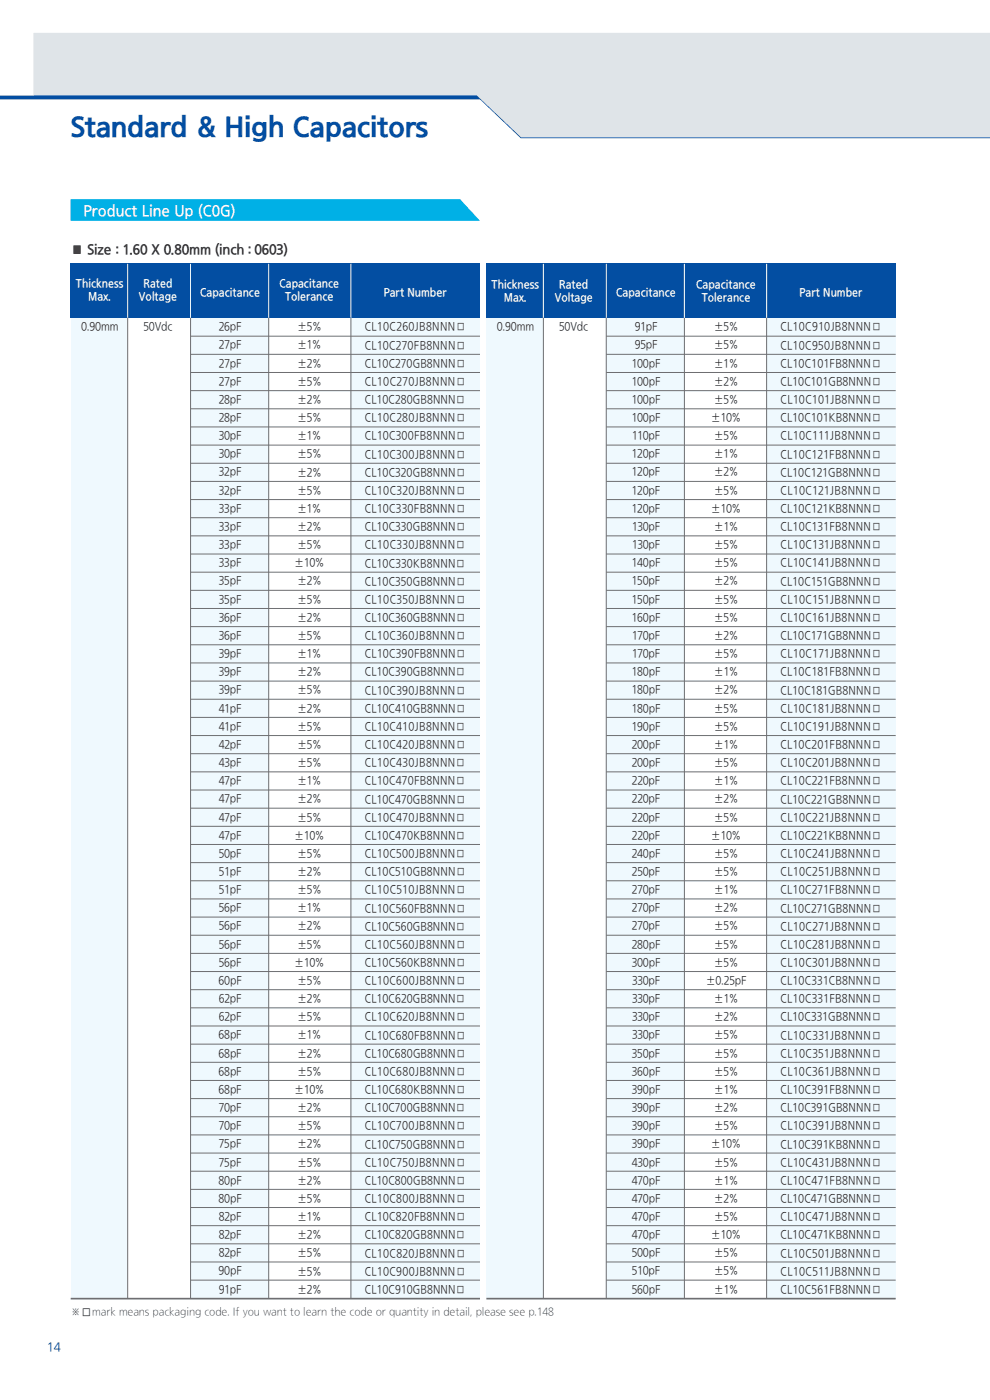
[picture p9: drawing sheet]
<svg xmlns="http://www.w3.org/2000/svg" width="210mm" height="297mm" viewBox="0 0 210 297" stroke-linecap="round" stroke-linejoin="round" font-family="sans-serif">
<defs><g id="words">
<text font-size="6.3" fill="#034ea2" x="15" y="29.2">Standard &amp; High Capacitors</text>
<text font-size="3.5" fill="#fff" x="17.7" y="46">Product Line Up (C0G)</text>
<text font-size="3.2" fill="#231f20" x="15" y="54.2">■ Size : 1.60 X 0.80mm (inch : 0603)</text>
<text font-size="2.8" fill="#231f20" x="17.1" y="279.5">□</text>
<text font-size="2.8" fill="#00377b" x="10" y="286.7">14</text>
<g font-size="2.6" fill="#fff">
<text x="16.1" y="61.1">Thickness</text>
<text x="18.7" y="63.9">Max.</text>
<text x="29.5" y="63.9">Voltage</text>
<text x="30.5" y="61.1">Rated</text>
<text x="42.5" y="63">Capacitance</text>
<text x="59.3" y="61.1">Capacitance</text>
<text x="60.5" y="63.9">Tolerance</text>
<text x="81.4" y="63">Part Number</text>
<text x="104.3" y="61.2">Thickness</text>
<text x="106.9" y="64.1">Max.</text>
<text x="117.7" y="64.1">Voltage</text>
<text x="118.6" y="61.2">Rated</text>
<text x="130.7" y="63">Capacitance</text>
<text x="147.7" y="61.2">Capacitance</text>
<text x="148.9" y="64.1">Tolerance</text>
<text x="169.6" y="63">Part Number</text>
</g>
<g font-size="2.6" fill="#231f20">
<text x="17.2" y="70.3">0.90mm</text>
<text x="30.4" y="70.3">50Vdc</text>
<text x="46.4" y="70.3">26pF</text>
<text x="63" y="70.3">±5%</text>
<text x="77.4" y="70.3">CL10C260JB8NNN□</text>
<text x="105.4" y="70.3">0.90mm</text>
<text x="118.6" y="70.3">50Vdc</text>
<text x="134.6" y="70.3">91pF</text>
<text x="151.4" y="70.3">±5%</text>
<text x="165.6" y="70.3">CL10C910JB8NNN□</text>
<text x="46.4" y="74.1">27pF</text>
<text x="46.4" y="78">27pF</text>
<text x="63" y="78">±2%</text>
<text x="63" y="74.1">±1%</text>
<text x="77.4" y="74.2">CL10C270FB8NNN□</text>
<text x="134" y="78">100pF</text>
<text x="134.6" y="74.1">95pF</text>
<text x="151.4" y="74.1">±5%</text>
<text x="151.4" y="78">±1%</text>
<text x="165.6" y="74.2">CL10C950JB8NNN□</text>
<text x="46.4" y="81.8">27pF</text>
<text x="63" y="81.8">±5%</text>
<text x="77.4" y="78">CL10C270GB8NNN□</text>
<text x="77.4" y="81.9">CL10C270JB8NNN□</text>
<text x="134" y="81.8">100pF</text>
<text x="151.4" y="81.8">±2%</text>
<text x="165.6" y="78">CL10C101FB8NNN□</text>
<text x="165.6" y="81.9">CL10C101GB8NNN□</text>
<text x="46.4" y="85.7">28pF</text>
<text x="46.4" y="89.5">28pF</text>
<text x="63" y="85.7">±2%</text>
<text x="63" y="89.5">±5%</text>
<text x="77.4" y="85.7">CL10C280GB8NNN□</text>
<text x="77.4" y="89.6">CL10C280JB8NNN□</text>
<text x="134" y="85.7">100pF</text>
<text x="134" y="89.5">100pF</text>
<text x="150.8" y="89.5">±10%</text>
<text x="151.4" y="85.7">±5%</text>
<text x="165.6" y="85.7">CL10C101JB8NNN□</text>
<text x="165.6" y="89.6">CL10C101KB8NNN□</text>
<text x="46.4" y="93.4">30pF</text>
<text x="63" y="93.4">±1%</text>
<text x="77.4" y="93.4">CL10C300FB8NNN□</text>
<text x="134.1" y="93.4">110pF</text>
<text x="151.4" y="93.4">±5%</text>
<text x="165.6" y="93.4">CL10C111JB8NNN□</text>
<text x="46.4" y="97.2">30pF</text>
<text x="46.4" y="101.1">32pF</text>
<text x="63" y="97.2">±5%</text>
<text x="63" y="101.1">±2%</text>
<text x="77.4" y="97.3">CL10C300JB8NNN□</text>
<text x="77.4" y="101.1">CL10C320GB8NNN□</text>
<text x="134.1" y="97.2">120pF</text>
<text x="134.1" y="101.1">120pF</text>
<text x="151.4" y="101.1">±2%</text>
<text x="151.4" y="97.2">±1%</text>
<text x="165.6" y="97.3">CL10C121FB8NNN□</text>
<text x="165.6" y="101.1">CL10C121GB8NNN□</text>
<text x="46.4" y="104.9">32pF</text>
<text x="63" y="104.9">±5%</text>
<text x="77.4" y="105">CL10C320JB8NNN□</text>
<text x="134.1" y="104.9">120pF</text>
<text x="151.4" y="104.9">±5%</text>
<text x="165.6" y="105">CL10C121JB8NNN□</text>
<text x="46.4" y="108.8">33pF</text>
<text x="46.4" y="112.6">33pF</text>
<text x="63" y="112.6">±2%</text>
<text x="63" y="108.8">±1%</text>
<text x="77.4" y="108.8">CL10C330FB8NNN□</text>
<text x="77.4" y="112.7">CL10C330GB8NNN□</text>
<text x="134.1" y="108.8">120pF</text>
<text x="134.1" y="112.6">130pF</text>
<text x="150.8" y="108.8">±10%</text>
<text x="151.4" y="112.6">±1%</text>
<text x="165.6" y="108.8">CL10C121KB8NNN□</text>
<text x="165.6" y="112.7">CL10C131FB8NNN□</text>
<text x="46.4" y="116.5">33pF</text>
<text x="63" y="116.5">±5%</text>
<text x="77.4" y="116.5">CL10C330JB8NNN□</text>
<text x="134.1" y="116.5">130pF</text>
<text x="151.4" y="116.5">±5%</text>
<text x="165.6" y="116.5">CL10C131JB8NNN□</text>
<text x="46.4" y="124.2">35pF</text>
<text x="46.4" y="120.3">33pF</text>
<text x="62.4" y="120.3">±10%</text>
<text x="63" y="124.2">±2%</text>
<text x="77.4" y="120.4">CL10C330KB8NNN□</text>
<text x="77.4" y="124.2">CL10C350GB8NNN□</text>
<text x="134" y="120.3">140pF</text>
<text x="134.1" y="124.2">150pF</text>
<text x="151.4" y="120.3">±5%</text>
<text x="151.4" y="124.2">±2%</text>
<text x="165.6" y="120.4">CL10C141JB8NNN□</text>
<text x="165.6" y="124.2">CL10C151GB8NNN□</text>
<text x="46.4" y="131.9">36pF</text>
<text x="46.4" y="128">35pF</text>
<text x="63" y="128.1">±5%</text>
<text x="63" y="131.9">±2%</text>
<text x="77.4" y="128.1">CL10C350JB8NNN□</text>
<text x="77.4" y="132">CL10C360GB8NNN□</text>
<text x="134" y="131.9">160pF</text>
<text x="134.1" y="128">150pF</text>
<text x="151.4" y="128">±5%</text>
<text x="151.4" y="131.9">±5%</text>
<text x="165.6" y="128.1">CL10C151JB8NNN□</text>
<text x="165.6" y="131.9">CL10C161JB8NNN□</text>
<text x="46.4" y="135.8">36pF</text>
<text x="63" y="135.8">±5%</text>
<text x="77.4" y="135.8">CL10C360JB8NNN□</text>
<text x="134.1" y="135.8">170pF</text>
<text x="151.4" y="135.8">±2%</text>
<text x="165.6" y="135.8">CL10C171GB8NNN□</text>
<text x="46.4" y="139.6">39pF</text>
<text x="46.4" y="143.5">39pF</text>
<text x="63" y="143.5">±2%</text>
<text x="63" y="139.6">±1%</text>
<text x="77.4" y="139.7">CL10C390FB8NNN□</text>
<text x="77.4" y="143.5">CL10C390GB8NNN□</text>
<text x="134" y="143.5">180pF</text>
<text x="134.1" y="139.6">170pF</text>
<text x="151.4" y="139.6">±5%</text>
<text x="151.4" y="143.5">±1%</text>
<text x="165.6" y="139.7">CL10C171JB8NNN□</text>
<text x="165.6" y="143.5">CL10C181FB8NNN□</text>
<text x="46.4" y="147.3">39pF</text>
<text x="63" y="147.3">±5%</text>
<text x="77.4" y="147.4">CL10C390JB8NNN□</text>
<text x="134" y="147.3">180pF</text>
<text x="151.4" y="147.3">±2%</text>
<text x="165.6" y="147.4">CL10C181GB8NNN□</text>
<text x="46.4" y="151.2">41pF</text>
<text x="46.4" y="155">41pF</text>
<text x="63" y="151.2">±2%</text>
<text x="63" y="155">±5%</text>
<text x="77.4" y="151.2">CL10C410GB8NNN□</text>
<text x="77.4" y="155.1">CL10C410JB8NNN□</text>
<text x="134" y="155">190pF</text>
<text x="134" y="151.2">180pF</text>
<text x="151.4" y="151.2">±5%</text>
<text x="151.4" y="155">±5%</text>
<text x="165.6" y="151.2">CL10C181JB8NNN□</text>
<text x="165.6" y="155.1">CL10C191JB8NNN□</text>
<text x="46.4" y="158.9">42pF</text>
<text x="63" y="158.9">±5%</text>
<text x="77.4" y="158.9">CL10C420JB8NNN□</text>
<text x="134" y="158.9">200pF</text>
<text x="151.4" y="158.9">±1%</text>
<text x="165.6" y="158.9">CL10C201FB8NNN□</text>
<text x="46.4" y="162.7">43pF</text>
<text x="46.4" y="166.6">47pF</text>
<text x="63" y="162.7">±5%</text>
<text x="63" y="166.6">±1%</text>
<text x="77.4" y="162.8">CL10C430JB8NNN□</text>
<text x="77.4" y="166.6">CL10C470FB8NNN□</text>
<text x="134" y="162.7">200pF</text>
<text x="134" y="166.6">220pF</text>
<text x="151.4" y="162.7">±5%</text>
<text x="151.4" y="166.6">±1%</text>
<text x="165.6" y="162.8">CL10C201JB8NNN□</text>
<text x="165.6" y="166.6">CL10C221FB8NNN□</text>
<text x="46.4" y="170.4">47pF</text>
<text x="63" y="170.4">±2%</text>
<text x="77.4" y="170.5">CL10C470GB8NNN□</text>
<text x="134" y="170.4">220pF</text>
<text x="151.4" y="170.4">±2%</text>
<text x="165.6" y="170.5">CL10C221GB8NNN□</text>
<text x="46.4" y="174.3">47pF</text>
<text x="46.4" y="178.1">47pF</text>
<text x="62.4" y="178.1">±10%</text>
<text x="63" y="174.3">±5%</text>
<text x="77.4" y="174.3">CL10C470JB8NNN□</text>
<text x="77.4" y="178.2">CL10C470KB8NNN□</text>
<text x="134" y="174.3">220pF</text>
<text x="134" y="178.1">220pF</text>
<text x="150.8" y="178.1">±10%</text>
<text x="151.4" y="174.3">±5%</text>
<text x="165.6" y="174.3">CL10C221JB8NNN□</text>
<text x="165.6" y="178.2">CL10C221KB8NNN□</text>
<text x="46.4" y="182">50pF</text>
<text x="46.4" y="185.8">51pF</text>
<text x="63" y="182">±5%</text>
<text x="63" y="185.8">±2%</text>
<text x="77.4" y="182">CL10C500JB8NNN□</text>
<text x="77.4" y="185.9">CL10C510GB8NNN□</text>
<text x="134" y="182">240pF</text>
<text x="134" y="185.8">250pF</text>
<text x="151.4" y="182">±5%</text>
<text x="151.4" y="185.8">±5%</text>
<text x="165.6" y="182">CL10C241JB8NNN□</text>
<text x="165.6" y="185.9">CL10C251JB8NNN□</text>
<text x="46.4" y="189.7">51pF</text>
<text x="63" y="189.7">±5%</text>
<text x="77.4" y="189.7">CL10C510JB8NNN□</text>
<text x="134.1" y="189.7">270pF</text>
<text x="151.4" y="189.7">±1%</text>
<text x="165.6" y="189.7">CL10C271FB8NNN□</text>
<text x="46.4" y="193.5">56pF</text>
<text x="46.4" y="197.4">56pF</text>
<text x="63" y="197.4">±2%</text>
<text x="63" y="193.5">±1%</text>
<text x="77.4" y="193.6">CL10C560FB8NNN□</text>
<text x="77.4" y="197.4">CL10C560GB8NNN□</text>
<text x="134.1" y="193.5">270pF</text>
<text x="134.1" y="197.4">270pF</text>
<text x="151.4" y="193.5">±2%</text>
<text x="151.4" y="197.4">±5%</text>
<text x="165.6" y="193.6">CL10C271GB8NNN□</text>
<text x="165.6" y="197.4">CL10C271JB8NNN□</text>
<text x="46.4" y="201.2">56pF</text>
<text x="63" y="201.2">±5%</text>
<text x="77.4" y="201.3">CL10C560JB8NNN□</text>
<text x="134" y="201.2">280pF</text>
<text x="151.4" y="201.2">±5%</text>
<text x="165.6" y="201.3">CL10C281JB8NNN□</text>
<text x="46.4" y="208.9">60pF</text>
<text x="46.4" y="205.1">56pF</text>
<text x="62.4" y="205.1">±10%</text>
<text x="63" y="209">±5%</text>
<text x="77.4" y="205.1">CL10C560KB8NNN□</text>
<text x="77.4" y="209">CL10C600JB8NNN□</text>
<text x="134" y="205.1">300pF</text>
<text x="134.1" y="208.9">330pF</text>
<text x="149.7" y="208.9">±0.25pF</text>
<text x="151.4" y="205.1">±5%</text>
<text x="165.6" y="205.1">CL10C301JB8NNN□</text>
<text x="165.6" y="209">CL10C331CB8NNN□</text>
<text x="46.4" y="212.8">62pF</text>
<text x="63" y="212.8">±2%</text>
<text x="77.4" y="212.8">CL10C620GB8NNN□</text>
<text x="134.1" y="212.8">330pF</text>
<text x="151.4" y="212.8">±1%</text>
<text x="165.6" y="212.8">CL10C331FB8NNN□</text>
<text x="46.4" y="220.5">68pF</text>
<text x="46.4" y="216.7">62pF</text>
<text x="63" y="216.7">±5%</text>
<text x="63" y="220.5">±1%</text>
<text x="77.4" y="216.7">CL10C620JB8NNN□</text>
<text x="77.4" y="220.6">CL10C680FB8NNN□</text>
<text x="134.1" y="216.7">330pF</text>
<text x="134.1" y="220.5">330pF</text>
<text x="151.4" y="216.7">±2%</text>
<text x="151.4" y="220.5">±5%</text>
<text x="165.6" y="216.7">CL10C331GB8NNN□</text>
<text x="165.6" y="220.6">CL10C331JB8NNN□</text>
<text x="46.4" y="224.4">68pF</text>
<text x="63" y="224.4">±2%</text>
<text x="77.4" y="224.4">CL10C680GB8NNN□</text>
<text x="134.1" y="224.4">350pF</text>
<text x="151.4" y="224.4">±5%</text>
<text x="165.6" y="224.4">CL10C351JB8NNN□</text>
<text x="46.4" y="228.2">68pF</text>
<text x="46.4" y="232.1">68pF</text>
<text x="62.4" y="232.1">±10%</text>
<text x="63" y="228.2">±5%</text>
<text x="77.4" y="228.3">CL10C680JB8NNN□</text>
<text x="77.4" y="232.1">CL10C680KB8NNN□</text>
<text x="134" y="232.1">390pF</text>
<text x="134" y="228.2">360pF</text>
<text x="151.4" y="228.2">±5%</text>
<text x="151.4" y="232.1">±1%</text>
<text x="165.6" y="228.3">CL10C361JB8NNN□</text>
<text x="165.6" y="232.1">CL10C391FB8NNN□</text>
<text x="46.4" y="235.9">70pF</text>
<text x="46.4" y="239.8">70pF</text>
<text x="63" y="235.9">±2%</text>
<text x="63" y="239.8">±5%</text>
<text x="77.4" y="236">CL10C700GB8NNN□</text>
<text x="77.4" y="239.8">CL10C700JB8NNN□</text>
<text x="134" y="235.9">390pF</text>
<text x="134" y="239.8">390pF</text>
<text x="151.4" y="235.9">±2%</text>
<text x="151.4" y="239.8">±5%</text>
<text x="165.6" y="236">CL10C391GB8NNN□</text>
<text x="165.6" y="239.8">CL10C391JB8NNN□</text>
<text x="46.4" y="243.6">75pF</text>
<text x="63" y="243.6">±2%</text>
<text x="77.4" y="243.7">CL10C750GB8NNN□</text>
<text x="134" y="243.6">390pF</text>
<text x="150.8" y="243.6">±10%</text>
<text x="165.6" y="243.7">CL10C391KB8NNN□</text>
<text x="46.4" y="251.3">80pF</text>
<text x="46.4" y="247.5">75pF</text>
<text x="63" y="247.5">±5%</text>
<text x="63" y="251.3">±2%</text>
<text x="77.4" y="247.5">CL10C750JB8NNN□</text>
<text x="77.4" y="251.4">CL10C800GB8NNN□</text>
<text x="134" y="247.5">430pF</text>
<text x="134" y="251.3">470pF</text>
<text x="151.4" y="247.5">±5%</text>
<text x="151.4" y="251.3">±1%</text>
<text x="165.6" y="247.5">CL10C431JB8NNN□</text>
<text x="165.6" y="251.4">CL10C471FB8NNN□</text>
<text x="46.4" y="255.2">80pF</text>
<text x="63" y="255.2">±5%</text>
<text x="77.4" y="255.2">CL10C800JB8NNN□</text>
<text x="134" y="255.2">470pF</text>
<text x="151.4" y="255.2">±2%</text>
<text x="165.6" y="255.2">CL10C471GB8NNN□</text>
<text x="46.4" y="259">82pF</text>
<text x="46.4" y="262.9">82pF</text>
<text x="63" y="262.9">±2%</text>
<text x="63" y="259">±1%</text>
<text x="77.4" y="259.1">CL10C820FB8NNN□</text>
<text x="77.4" y="262.9">CL10C820GB8NNN□</text>
<text x="134" y="259">470pF</text>
<text x="134" y="262.9">470pF</text>
<text x="150.8" y="262.9">±10%</text>
<text x="151.4" y="259">±5%</text>
<text x="165.6" y="259.1">CL10C471JB8NNN□</text>
<text x="165.6" y="262.9">CL10C471KB8NNN□</text>
<text x="46.4" y="266.7">82pF</text>
<text x="63" y="266.7">±5%</text>
<text x="77.4" y="266.8">CL10C820JB8NNN□</text>
<text x="134" y="266.7">500pF</text>
<text x="151.4" y="266.7">±5%</text>
<text x="165.6" y="266.8">CL10C501JB8NNN□</text>
<text x="46.4" y="270.6">90pF</text>
<text x="46.4" y="274.4">91pF</text>
<text x="63" y="270.6">±5%</text>
<text x="63" y="274.4">±2%</text>
<text x="77.4" y="270.6">CL10C900JB8NNN□</text>
<text x="77.4" y="274.5">CL10C910GB8NNN□</text>
<text x="134" y="274.4">560pF</text>
<text x="134.1" y="270.6">510pF</text>
<text x="151.4" y="270.6">±5%</text>
<text x="151.4" y="274.4">±1%</text>
<text x="165.6" y="270.6">CL10C511JB8NNN□</text>
<text x="165.6" y="274.5">CL10C561FB8NNN□</text>
</g>
<g font-size="2.5" fill="#231f20">
<text x="15" y="279.3">※</text>
<text x="19.6" y="279.3">mark means packaging code. If you want to learn the code or quantity in detail, please see p.148</text>
</g>
</g></defs>
<path d="M7.1 7h202.9v22.2h-99.5l-8.9-8.3h-94.5z" fill="#dfe4e8"/>
<path d="M0 20.3h101.2l9.3 8.8h99.5v.2h-99.5l-8.7-8.2h-101.8z" fill="#034ea2"/>
<path d="M15 42.3h82.6l4.2 4.5h-86.8z" fill="#00b0e6"/>
<g fill="#eff9fe">
<path d="M15 67.4h12.1v208.1h-12.1z"/>
<path d="M40.4 67.4h16.6v208.1h-16.6z"/>
<path d="M74.4 67.4h27.4v208.1h-27.4z"/>
</g>
<path d="M15 56h86.8v11.4h-86.8z" fill="#034ea2"/>
<g fill="none" stroke="#6d6e71" stroke-width=".21">
<path d="M27.1 67.4v208.1M40.4 71.3h61.4M40.4 75.2h61.4M40.4 79h61.4M40.4 67.4v208.1M57 67.4v208.1M74.4 67.4v208.1M40.4 82.9h61.4M40.4 86.7h61.4M40.4 90.6h61.4M40.4 94.4h61.4M40.4 98.3h61.4"/>
<path d="M40.4 102.1h61.4M40.4 106h61.4M40.4 109.8h61.4M40.4 113.7h61.4M40.4 117.5h61.4M40.4 121.4h61.4M40.4 125.2h61.4M40.4 129.1h61.4M40.4 132.9h61.4M40.4 136.8h61.4M40.4 140.6h61.4M40.4 144.5h61.4"/>
<path d="M40.4 148.3h61.4M40.4 152.2h61.4M40.4 156h61.4M40.4 159.9h61.4M40.4 163.7h61.4M40.4 167.6h61.4M40.4 171.4h61.4M40.4 175.3h61.4M40.4 179.1h61.4M40.4 183h61.4M40.4 186.9h61.4M40.4 190.7h61.4"/>
<path d="M40.4 194.6h61.4M40.4 198.4h61.4M40.4 202.3h61.4M40.4 206.1h61.4M40.4 210h61.4M40.4 213.8h61.4M40.4 217.7h61.4M40.4 221.5h61.4M40.4 225.4h61.4M40.4 229.2h61.4M40.4 233.1h61.4M40.4 236.9h61.4"/>
<path d="M40.4 240.8h61.4M40.4 244.6h61.4M40.4 248.5h61.4M40.4 252.3h61.4M40.4 256.2h61.4M40.4 260h61.4M40.4 263.9h61.4M40.4 267.7h61.4M40.4 271.6h61.4"/>
</g>
<path d="M15 275.5h86.8" fill="none" stroke="#6d6e71" stroke-width=".35"/>
<path d="M27.1 56v11.4M40.4 56v11.4M57 56v11.4M74.4 56v11.4" fill="none" stroke="#fff" stroke-width=".21"/>
<g fill="#eff9fe">
<path d="M103.2 67.4h12.1v208.1h-12.1z"/>
<path d="M128.6 67.4h16.6v208.1h-16.6z"/>
<path d="M162.6 67.4h27.4v208.1h-27.4z"/>
</g>
<path d="M103.2 56h86.8v11.4h-86.8z" fill="#034ea2"/>
<g fill="none" stroke="#6d6e71" stroke-width=".21">
<path d="M115.3 67.4v208.1M128.6 71.3h61.4M128.6 75.2h61.4M128.6 79h61.4M128.6 67.4v208.1M145.2 67.4v208.1M162.6 67.4v208.1M128.6 82.9h61.4M128.6 86.7h61.4M128.6 90.6h61.4M128.6 94.4h61.4M128.6 98.3h61.4"/>
<path d="M128.6 102.1h61.4M128.6 106h61.4M128.6 109.8h61.4M128.6 113.7h61.4M128.6 117.5h61.4M128.6 121.4h61.4M128.6 125.2h61.4M128.6 129.1h61.4M128.6 132.9h61.4M128.6 136.8h61.4M128.6 140.6h61.4M128.6 144.5h61.4"/>
<path d="M128.6 148.3h61.4M128.6 152.2h61.4M128.6 156h61.4M128.6 159.9h61.4M128.6 163.7h61.4M128.6 167.6h61.4M128.6 171.4h61.4M128.6 175.3h61.4M128.6 179.1h61.4M128.6 183h61.4M128.6 186.9h61.4M128.6 190.7h61.4"/>
<path d="M128.6 194.6h61.4M128.6 198.4h61.4M128.6 202.3h61.4M128.6 206.1h61.4M128.6 210h61.4M128.6 213.8h61.4M128.6 217.7h61.4M128.6 221.5h61.4M128.6 225.4h61.4M128.6 229.2h61.4M128.6 233.1h61.4M128.6 236.9h61.4"/>
<path d="M128.6 240.8h61.4M128.6 244.6h61.4M128.6 248.5h61.4M128.6 252.3h61.4M128.6 256.2h61.4M128.6 260h61.4M128.6 263.9h61.4M128.6 267.7h61.4M128.6 271.6h61.4"/>
</g>
<path d="M103.2 275.5h86.8" fill="none" stroke="#6d6e71" stroke-width=".35"/>
<path d="M115.3 56v11.4M128.6 56v11.4M145.2 56v11.4M162.6 56v11.4" fill="none" stroke="#fff" stroke-width=".21"/>
<use href="#words"/>
</svg>
